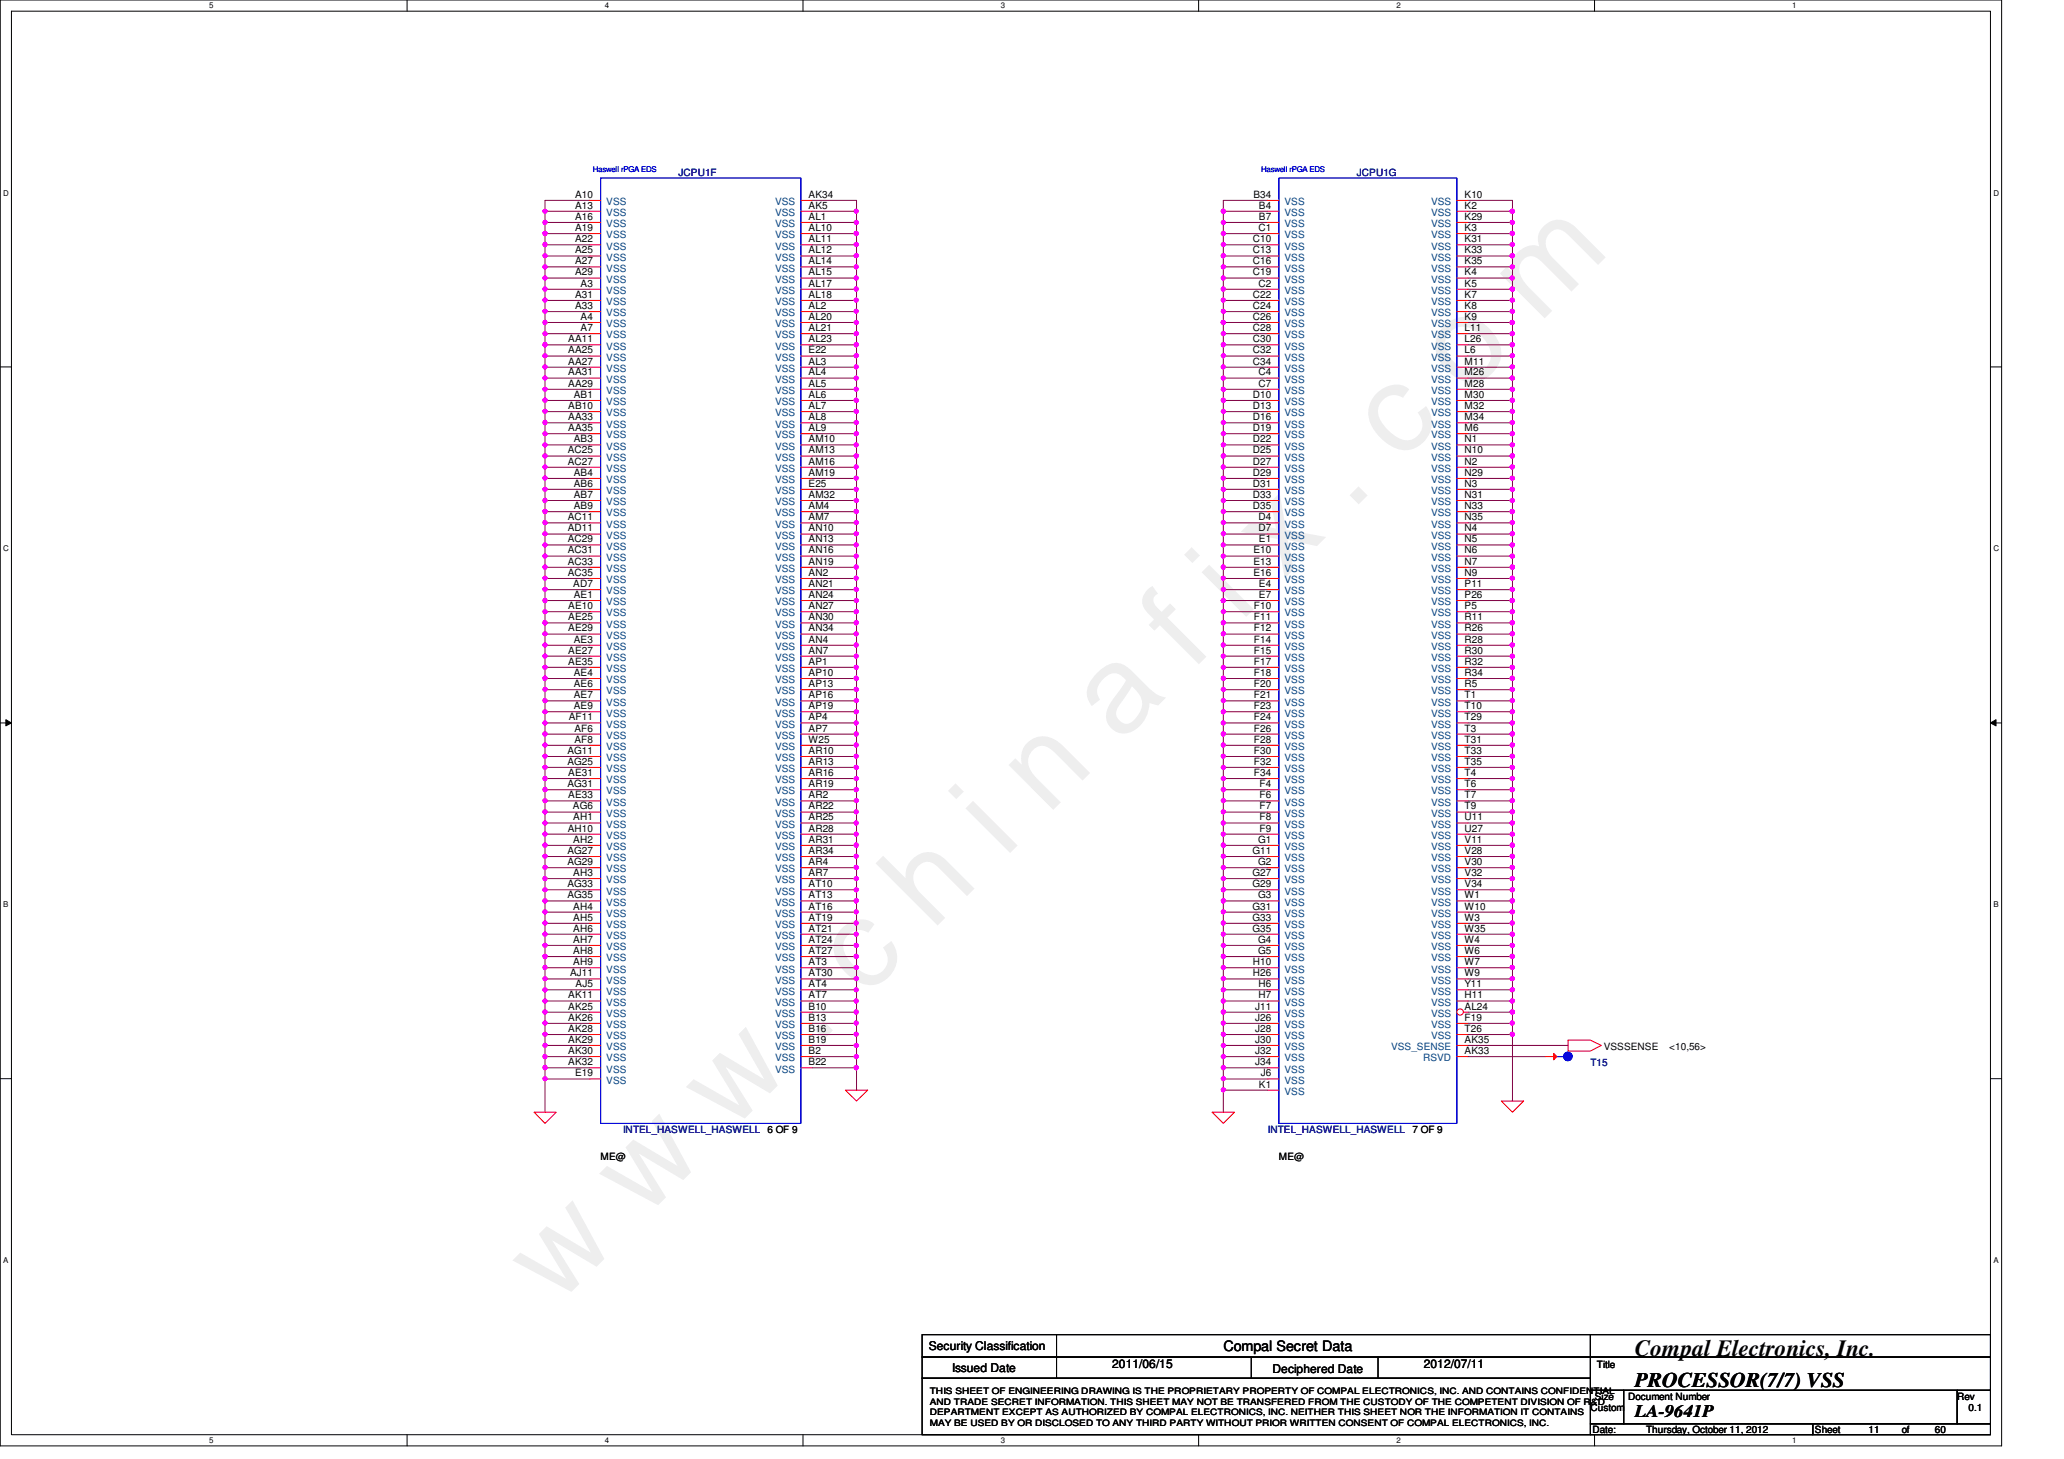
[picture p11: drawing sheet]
<svg xmlns="http://www.w3.org/2000/svg" width="297mm" height="210mm" viewBox="0 0 297 210" stroke-linecap="round" stroke-linejoin="round" font-family="sans-serif">
<defs><g id="words">
<text font-size="17.6" fill="#f0f" x="80.1" y="188" transform="rotate(-45 80.1 188)">w w w . c h i n a f i x . c o m</text>
<text font-size="3.3" x="235.3" y="195.1">Compal Electronics, Inc.</text>
<text font-size="3" x="235.3" y="199.6">PROCESSOR(7/7) VSS</text>
<text font-size="2.5" x="235.3" y="203.9">LA-9641P</text>
<text font-size="2.1" x="176.1" y="194.4">Compal Secret Data</text>
<g font-size="1.7">
<text x="133.7" y="194.3">Security Classification</text>
<text x="137" y="197.3">Issued Date</text>
<text x="160.1" y="196.8">2011/06/15</text>
<text x="183.1" y="197.5">Deciphered Date</text>
<text x="204.9" y="196.8">2012/07/11</text>
</g>
<g font-size="1.4">
<text x="82.8" y="28.4">A10</text>
<text x="116.4" y="28.4">AK34</text>
<text x="180.4" y="28.4">B34</text>
<text x="210.8" y="28.4">K10</text>
<text x="82.8" y="30">A13</text>
<text x="82.8" y="31.6">A16</text>
<text x="82.8" y="33.2">A19</text>
<text x="82.8" y="34.8">A22</text>
<text x="116.4" y="30">AK5</text>
<text x="116.4" y="31.6">AL1</text>
<text x="116.4" y="33.2">AL10</text>
<text x="116.4" y="34.8">AL11</text>
<text x="180.3" y="34.8">C10</text>
<text x="181.1" y="33.2">C1</text>
<text x="181.2" y="30">B4</text>
<text x="181.2" y="31.6">B7</text>
<text x="210.8" y="30">K2</text>
<text x="210.8" y="31.6">K29</text>
<text x="210.8" y="33.2">K3</text>
<text x="210.8" y="34.8">K31</text>
<text x="82.8" y="36.4">A25</text>
<text x="82.8" y="38">A27</text>
<text x="82.8" y="39.6">A29</text>
<text x="83.6" y="41.2">A3</text>
<text x="116.4" y="36.4">AL12</text>
<text x="116.4" y="38">AL14</text>
<text x="116.4" y="39.6">AL15</text>
<text x="116.4" y="41.2">AL17</text>
<text x="180.3" y="36.4">C13</text>
<text x="180.3" y="38">C16</text>
<text x="180.3" y="39.6">C19</text>
<text x="181.1" y="41.2">C2</text>
<text x="210.8" y="36.4">K33</text>
<text x="210.8" y="38">K35</text>
<text x="210.8" y="39.6">K4</text>
<text x="210.8" y="41.2">K5</text>
<text x="82.8" y="42.8">A31</text>
<text x="82.8" y="44.4">A33</text>
<text x="83.6" y="46">A4</text>
<text x="83.6" y="47.6">A7</text>
<text x="116.4" y="42.8">AL18</text>
<text x="116.4" y="44.4">AL2</text>
<text x="116.4" y="46">AL20</text>
<text x="116.4" y="47.6">AL21</text>
<text x="180.3" y="42.8">C22</text>
<text x="180.3" y="44.4">C24</text>
<text x="180.3" y="46">C26</text>
<text x="180.3" y="47.6">C28</text>
<text x="210.8" y="42.8">K7</text>
<text x="210.8" y="44.4">K8</text>
<text x="210.8" y="46">K9</text>
<text x="210.8" y="47.6">L11</text>
<text x="81.8" y="49.2">AA11</text>
<text x="81.8" y="50.8">AA25</text>
<text x="81.8" y="52.5">AA27</text>
<text x="116.4" y="49.2">AL23</text>
<text x="116.4" y="50.8">E22</text>
<text x="116.4" y="52.5">AL3</text>
<text x="180.3" y="49.2">C30</text>
<text x="180.3" y="50.8">C32</text>
<text x="180.3" y="52.5">C34</text>
<text x="210.8" y="49.2">L26</text>
<text x="210.8" y="50.8">L6</text>
<text x="210.8" y="52.5">M11</text>
<text x="81.8" y="54">AA31</text>
<text x="81.8" y="55.6">AA29</text>
<text x="81.8" y="58.8">AB10</text>
<text x="82.6" y="57.2">AB1</text>
<text x="116.4" y="54">AL4</text>
<text x="116.4" y="55.6">AL5</text>
<text x="116.4" y="57.2">AL6</text>
<text x="116.4" y="58.8">AL7</text>
<text x="180.3" y="57.2">D10</text>
<text x="180.3" y="58.8">D13</text>
<text x="181.1" y="54">C4</text>
<text x="181.1" y="55.6">C7</text>
<text x="210.8" y="54">M26</text>
<text x="210.8" y="55.6">M28</text>
<text x="210.8" y="57.2">M30</text>
<text x="210.8" y="58.8">M32</text>
<text x="81.7" y="65.2">AC25</text>
<text x="81.8" y="60.5">AA33</text>
<text x="81.8" y="62">AA35</text>
<text x="82.6" y="63.6">AB3</text>
<text x="116.4" y="60.5">AL8</text>
<text x="116.4" y="62">AL9</text>
<text x="116.4" y="63.6">AM10</text>
<text x="116.4" y="65.2">AM13</text>
<text x="180.3" y="60.5">D16</text>
<text x="180.3" y="62">D19</text>
<text x="180.3" y="63.6">D22</text>
<text x="180.3" y="65.2">D25</text>
<text x="210.8" y="60.5">M34</text>
<text x="210.8" y="62">M6</text>
<text x="210.8" y="63.6">N1</text>
<text x="210.8" y="65.2">N10</text>
<text x="81.7" y="66.8">AC27</text>
<text x="82.6" y="68.5">AB4</text>
<text x="82.6" y="70">AB6</text>
<text x="82.6" y="71.6">AB7</text>
<text x="116.4" y="66.8">AM16</text>
<text x="116.4" y="68.5">AM19</text>
<text x="116.4" y="70">E25</text>
<text x="116.4" y="71.6">AM32</text>
<text x="180.3" y="66.8">D27</text>
<text x="180.3" y="68.5">D29</text>
<text x="180.3" y="70">D31</text>
<text x="180.3" y="71.6">D33</text>
<text x="210.8" y="66.8">N2</text>
<text x="210.8" y="68.5">N29</text>
<text x="210.8" y="70">N3</text>
<text x="210.8" y="71.6">N31</text>
<text x="81.7" y="74.8">AC11</text>
<text x="81.7" y="76.5">AD11</text>
<text x="82.6" y="73.2">AB9</text>
<text x="116.4" y="73.2">AM4</text>
<text x="116.4" y="74.8">AM7</text>
<text x="116.4" y="76.5">AN10</text>
<text x="180.3" y="73.2">D35</text>
<text x="181.1" y="74.8">D4</text>
<text x="181.1" y="76.5">D7</text>
<text x="210.8" y="73.2">N33</text>
<text x="210.8" y="74.8">N35</text>
<text x="210.8" y="76.5">N4</text>
<text x="81.7" y="78">AC29</text>
<text x="81.7" y="79.6">AC31</text>
<text x="81.7" y="81.2">AC33</text>
<text x="81.7" y="82.8">AC35</text>
<text x="116.4" y="78">AN13</text>
<text x="116.4" y="79.6">AN16</text>
<text x="116.4" y="81.2">AN19</text>
<text x="116.4" y="82.8">AN2</text>
<text x="180.4" y="79.6">E10</text>
<text x="180.4" y="81.2">E13</text>
<text x="180.4" y="82.8">E16</text>
<text x="181.2" y="78">E1</text>
<text x="210.8" y="78">N5</text>
<text x="210.8" y="79.6">N6</text>
<text x="210.8" y="81.2">N7</text>
<text x="210.8" y="82.8">N9</text>
<text x="81.8" y="87.6">AE10</text>
<text x="81.8" y="89.2">AE25</text>
<text x="82.5" y="84.5">AD7</text>
<text x="82.6" y="86">AE1</text>
<text x="116.4" y="84.5">AN21</text>
<text x="116.4" y="86">AN24</text>
<text x="116.4" y="87.6">AN27</text>
<text x="116.4" y="89.2">AN30</text>
<text x="180.5" y="87.6">F10</text>
<text x="180.5" y="89.2">F11</text>
<text x="181.2" y="84.5">E4</text>
<text x="181.2" y="86">E7</text>
<text x="210.8" y="84.5">P11</text>
<text x="210.8" y="86">P26</text>
<text x="210.8" y="87.6">P5</text>
<text x="210.8" y="89.2">R11</text>
<text x="81.8" y="90.8">AE29</text>
<text x="81.8" y="94">AE27</text>
<text x="81.8" y="95.6">AE35</text>
<text x="82.6" y="92.5">AE3</text>
<text x="116.4" y="90.8">AN34</text>
<text x="116.4" y="92.5">AN4</text>
<text x="116.4" y="94">AN7</text>
<text x="116.4" y="95.6">AP1</text>
<text x="180.5" y="90.8">F12</text>
<text x="180.5" y="92.5">F14</text>
<text x="180.5" y="94">F15</text>
<text x="180.5" y="95.6">F17</text>
<text x="210.8" y="90.8">R26</text>
<text x="210.8" y="92.5">R28</text>
<text x="210.8" y="94">R30</text>
<text x="210.8" y="95.6">R32</text>
<text x="82.6" y="97.2">AE4</text>
<text x="82.6" y="98.8">AE6</text>
<text x="82.6" y="100.5">AE7</text>
<text x="116.4" y="97.2">AP10</text>
<text x="116.4" y="98.8">AP13</text>
<text x="116.4" y="100.5">AP16</text>
<text x="180.5" y="97.2">F18</text>
<text x="180.5" y="98.8">F20</text>
<text x="180.5" y="100.5">F21</text>
<text x="210.8" y="97.2">R34</text>
<text x="210.8" y="98.8">R5</text>
<text x="210.8" y="100.5">T1</text>
<text x="81.9" y="103.6">AF11</text>
<text x="82.6" y="102">AE9</text>
<text x="82.7" y="105.2">AF6</text>
<text x="82.7" y="106.8">AF8</text>
<text x="116.4" y="102">AP19</text>
<text x="116.4" y="103.6">AP4</text>
<text x="116.4" y="105.2">AP7</text>
<text x="116.4" y="106.8">W25</text>
<text x="180.5" y="102">F23</text>
<text x="180.5" y="103.6">F24</text>
<text x="180.5" y="105.2">F26</text>
<text x="180.5" y="106.8">F28</text>
<text x="210.8" y="102">T10</text>
<text x="210.8" y="103.6">T29</text>
<text x="210.8" y="105.2">T3</text>
<text x="210.8" y="106.8">T31</text>
<text x="81.7" y="108.5">AG11</text>
<text x="81.7" y="110">AG25</text>
<text x="81.7" y="113.2">AG31</text>
<text x="81.8" y="111.6">AE31</text>
<text x="116.4" y="108.5">AR10</text>
<text x="116.4" y="110">AR13</text>
<text x="116.4" y="111.6">AR16</text>
<text x="116.4" y="113.2">AR19</text>
<text x="180.5" y="108.5">F30</text>
<text x="180.5" y="110">F32</text>
<text x="180.5" y="111.6">F34</text>
<text x="181.3" y="113.2">F4</text>
<text x="210.8" y="108.5">T33</text>
<text x="210.8" y="110">T35</text>
<text x="210.8" y="111.6">T4</text>
<text x="210.8" y="113.2">T6</text>
<text x="81.7" y="119.6">AH10</text>
<text x="81.8" y="114.9">AE33</text>
<text x="82.5" y="116.5">AG6</text>
<text x="82.5" y="118">AH1</text>
<text x="116.4" y="114.9">AR2</text>
<text x="116.4" y="116.5">AR22</text>
<text x="116.4" y="118">AR25</text>
<text x="116.4" y="119.6">AR28</text>
<text x="181.3" y="114.9">F6</text>
<text x="181.3" y="116.5">F7</text>
<text x="181.3" y="118">F8</text>
<text x="181.3" y="119.6">F9</text>
<text x="210.8" y="114.9">T7</text>
<text x="210.8" y="116.5">T9</text>
<text x="210.8" y="118">U11</text>
<text x="210.8" y="119.6">U27</text>
<text x="81.7" y="122.9">AG27</text>
<text x="81.7" y="124.5">AG29</text>
<text x="82.5" y="121.2">AH2</text>
<text x="116.4" y="121.2">AR31</text>
<text x="116.4" y="122.9">AR34</text>
<text x="116.4" y="124.5">AR4</text>
<text x="180.3" y="122.9">G11</text>
<text x="181.1" y="121.2">G1</text>
<text x="181.1" y="124.5">G2</text>
<text x="210.8" y="121.2">V11</text>
<text x="210.8" y="122.9">V28</text>
<text x="210.8" y="124.5">V30</text>
<text x="81.7" y="127.6">AG33</text>
<text x="81.7" y="129.2">AG35</text>
<text x="82.5" y="126">AH3</text>
<text x="82.5" y="130.9">AH4</text>
<text x="116.4" y="126">AR7</text>
<text x="116.4" y="127.6">AT10</text>
<text x="116.4" y="129.2">AT13</text>
<text x="116.4" y="130.9">AT16</text>
<text x="180.3" y="126">G27</text>
<text x="180.3" y="127.6">G29</text>
<text x="180.3" y="130.9">G31</text>
<text x="181.1" y="129.2">G3</text>
<text x="210.8" y="126">V32</text>
<text x="210.8" y="127.6">V34</text>
<text x="210.8" y="129.2">W1</text>
<text x="210.8" y="130.9">W10</text>
<text x="82.5" y="132.5">AH5</text>
<text x="82.5" y="134">AH6</text>
<text x="82.5" y="135.6">AH7</text>
<text x="82.5" y="137.2">AH8</text>
<text x="116.4" y="132.5">AT19</text>
<text x="116.4" y="134">AT21</text>
<text x="116.4" y="135.6">AT24</text>
<text x="116.4" y="137.2">AT27</text>
<text x="180.3" y="132.5">G33</text>
<text x="180.3" y="134">G35</text>
<text x="181.1" y="135.6">G4</text>
<text x="181.1" y="137.2">G5</text>
<text x="210.8" y="132.5">W3</text>
<text x="210.8" y="134">W35</text>
<text x="210.8" y="135.6">W4</text>
<text x="210.8" y="137.2">W6</text>
<text x="81.8" y="143.6">AK11</text>
<text x="82" y="140.5">AJ11</text>
<text x="82.5" y="138.9">AH9</text>
<text x="82.8" y="142">AJ5</text>
<text x="116.4" y="138.9">AT3</text>
<text x="116.4" y="140.5">AT30</text>
<text x="116.4" y="142">AT4</text>
<text x="116.4" y="143.6">AT7</text>
<text x="180.3" y="138.9">H10</text>
<text x="180.3" y="140.5">H26</text>
<text x="181.1" y="142">H6</text>
<text x="181.1" y="143.6">H7</text>
<text x="210.8" y="138.9">W7</text>
<text x="210.8" y="140.5">W9</text>
<text x="210.8" y="142">Y11</text>
<text x="210.8" y="143.6">H11</text>
<text x="81.8" y="145.2">AK25</text>
<text x="81.8" y="146.9">AK26</text>
<text x="81.8" y="148.5">AK28</text>
<text x="116.4" y="145.2">B10</text>
<text x="116.4" y="146.9">B13</text>
<text x="116.4" y="148.5">B16</text>
<text x="180.6" y="145.2">J11</text>
<text x="180.6" y="146.9">J26</text>
<text x="180.6" y="148.5">J28</text>
<text x="210.8" y="145.2">AL24</text>
<text x="210.8" y="146.9">F19</text>
<text x="210.8" y="148.5">T26</text>
<text x="81.8" y="150">AK29</text>
<text x="81.8" y="151.6">AK30</text>
<text x="81.8" y="153.2">AK32</text>
<text x="82.8" y="154.9">E19</text>
<text x="116.4" y="150">B19</text>
<text x="116.4" y="151.6">B2</text>
<text x="116.4" y="153.2">B22</text>
<text x="180.6" y="150">J30</text>
<text x="180.6" y="151.6">J32</text>
<text x="180.6" y="153.2">J34</text>
<text x="181.4" y="154.9">J6</text>
<text x="210.8" y="151.6">AK33</text>
<text x="210.8" y="150">AK35</text>
<text x="230.8" y="151">VSSSENSE</text>
<text x="240.2" y="151">&lt;10,56&gt;</text>
<text x="181.2" y="156.5">K1</text>
<text x="86.4" y="166.8">ME@</text>
<text x="110.4" y="163">6 OF 9</text>
<text x="184.1" y="166.8">ME@</text>
<text x="203.3" y="163">7 OF 9</text>
<text x="229.8" y="196.8">Title</text>
<text x="228.9" y="203">Custom</text>
<text x="229.5" y="201.4">Size</text>
<text x="234.3" y="201.4">Document Number</text>
<text x="281.7" y="201.4">Rev</text>
<text x="283.3" y="203">0.1</text>
<text x="229.2" y="206.2">Date:</text>
<text x="236.9" y="206.2">Thursday, October 11, 2012</text>
<text x="261.2" y="206.2">Sheet</text>
<text x="268.9" y="206.2">11</text>
<text x="273.7" y="206.2">of</text>
<text x="278.5" y="206.2">60</text>
</g>
<g font-size="1.4" fill="#004080">
<text x="87.2" y="29.5">VSS</text>
<text x="111.5" y="29.5">VSS</text>
<text x="184.9" y="29.5">VSS</text>
<text x="205.9" y="29.5">VSS</text>
<text x="87.2" y="31.1">VSS</text>
<text x="87.2" y="32.7">VSS</text>
<text x="87.2" y="34.3">VSS</text>
<text x="87.2" y="35.9">VSS</text>
<text x="111.5" y="31.1">VSS</text>
<text x="111.5" y="32.7">VSS</text>
<text x="111.5" y="34.3">VSS</text>
<text x="111.5" y="35.9">VSS</text>
<text x="184.9" y="31.1">VSS</text>
<text x="184.9" y="32.7">VSS</text>
<text x="184.9" y="34.3">VSS</text>
<text x="184.9" y="35.9">VSS</text>
<text x="205.9" y="31.1">VSS</text>
<text x="205.9" y="32.7">VSS</text>
<text x="205.9" y="34.3">VSS</text>
<text x="205.9" y="35.9">VSS</text>
<text x="87.2" y="37.5">VSS</text>
<text x="87.2" y="39.1">VSS</text>
<text x="87.2" y="40.7">VSS</text>
<text x="111.5" y="37.5">VSS</text>
<text x="111.5" y="39.1">VSS</text>
<text x="111.5" y="40.7">VSS</text>
<text x="184.9" y="37.5">VSS</text>
<text x="184.9" y="39.1">VSS</text>
<text x="184.9" y="40.7">VSS</text>
<text x="205.9" y="37.5">VSS</text>
<text x="205.9" y="39.1">VSS</text>
<text x="205.9" y="40.7">VSS</text>
<text x="87.2" y="42.3">VSS</text>
<text x="87.2" y="43.9">VSS</text>
<text x="87.2" y="45.5">VSS</text>
<text x="87.2" y="47.1">VSS</text>
<text x="111.5" y="42.3">VSS</text>
<text x="111.5" y="43.9">VSS</text>
<text x="111.5" y="45.5">VSS</text>
<text x="111.5" y="47.1">VSS</text>
<text x="184.9" y="42.3">VSS</text>
<text x="184.9" y="43.9">VSS</text>
<text x="184.9" y="45.5">VSS</text>
<text x="184.9" y="47.1">VSS</text>
<text x="205.9" y="42.3">VSS</text>
<text x="205.9" y="43.9">VSS</text>
<text x="205.9" y="45.5">VSS</text>
<text x="205.9" y="47.1">VSS</text>
<text x="87.2" y="48.7">VSS</text>
<text x="87.2" y="50.3">VSS</text>
<text x="87.2" y="51.9">VSS</text>
<text x="87.2" y="53.5">VSS</text>
<text x="111.5" y="48.7">VSS</text>
<text x="111.5" y="50.3">VSS</text>
<text x="111.5" y="51.9">VSS</text>
<text x="111.5" y="53.5">VSS</text>
<text x="184.9" y="48.7">VSS</text>
<text x="184.9" y="50.3">VSS</text>
<text x="184.9" y="51.9">VSS</text>
<text x="184.9" y="53.5">VSS</text>
<text x="205.9" y="48.7">VSS</text>
<text x="205.9" y="50.3">VSS</text>
<text x="205.9" y="51.9">VSS</text>
<text x="205.9" y="53.5">VSS</text>
<text x="87.2" y="55.1">VSS</text>
<text x="87.2" y="56.7">VSS</text>
<text x="87.2" y="58.3">VSS</text>
<text x="87.2" y="59.9">VSS</text>
<text x="111.5" y="55.1">VSS</text>
<text x="111.5" y="56.7">VSS</text>
<text x="111.5" y="58.3">VSS</text>
<text x="111.5" y="59.9">VSS</text>
<text x="184.9" y="55.1">VSS</text>
<text x="184.9" y="56.7">VSS</text>
<text x="184.9" y="58.3">VSS</text>
<text x="184.9" y="59.9">VSS</text>
<text x="205.9" y="55.1">VSS</text>
<text x="205.9" y="56.7">VSS</text>
<text x="205.9" y="58.3">VSS</text>
<text x="205.9" y="59.9">VSS</text>
<text x="87.2" y="61.5">VSS</text>
<text x="87.2" y="63.1">VSS</text>
<text x="87.2" y="64.7">VSS</text>
<text x="111.5" y="61.5">VSS</text>
<text x="111.5" y="63.1">VSS</text>
<text x="111.5" y="64.7">VSS</text>
<text x="184.9" y="61.5">VSS</text>
<text x="184.9" y="63.1">VSS</text>
<text x="184.9" y="64.7">VSS</text>
<text x="205.9" y="61.5">VSS</text>
<text x="205.9" y="63.1">VSS</text>
<text x="205.9" y="64.7">VSS</text>
<text x="87.2" y="66.3">VSS</text>
<text x="87.2" y="67.9">VSS</text>
<text x="87.2" y="69.5">VSS</text>
<text x="87.2" y="71.1">VSS</text>
<text x="111.5" y="66.3">VSS</text>
<text x="111.5" y="67.9">VSS</text>
<text x="111.5" y="69.5">VSS</text>
<text x="111.5" y="71.1">VSS</text>
<text x="184.9" y="66.3">VSS</text>
<text x="184.9" y="67.9">VSS</text>
<text x="184.9" y="69.5">VSS</text>
<text x="184.9" y="71.1">VSS</text>
<text x="205.9" y="66.3">VSS</text>
<text x="205.9" y="67.9">VSS</text>
<text x="205.9" y="69.5">VSS</text>
<text x="205.9" y="71.1">VSS</text>
<text x="87.2" y="72.7">VSS</text>
<text x="87.2" y="74.3">VSS</text>
<text x="87.2" y="75.9">VSS</text>
<text x="87.2" y="77.5">VSS</text>
<text x="111.5" y="72.7">VSS</text>
<text x="111.5" y="74.3">VSS</text>
<text x="111.5" y="75.9">VSS</text>
<text x="111.5" y="77.5">VSS</text>
<text x="184.9" y="72.7">VSS</text>
<text x="184.9" y="74.3">VSS</text>
<text x="184.9" y="75.9">VSS</text>
<text x="184.9" y="77.5">VSS</text>
<text x="205.9" y="72.7">VSS</text>
<text x="205.9" y="74.3">VSS</text>
<text x="205.9" y="75.9">VSS</text>
<text x="205.9" y="77.5">VSS</text>
<text x="87.2" y="79.1">VSS</text>
<text x="87.2" y="80.7">VSS</text>
<text x="87.2" y="82.3">VSS</text>
<text x="87.2" y="83.9">VSS</text>
<text x="111.5" y="79.1">VSS</text>
<text x="111.5" y="80.7">VSS</text>
<text x="111.5" y="82.3">VSS</text>
<text x="111.5" y="83.9">VSS</text>
<text x="184.9" y="79.1">VSS</text>
<text x="184.9" y="80.7">VSS</text>
<text x="184.9" y="82.3">VSS</text>
<text x="184.9" y="83.9">VSS</text>
<text x="205.9" y="79.1">VSS</text>
<text x="205.9" y="80.7">VSS</text>
<text x="205.9" y="82.3">VSS</text>
<text x="205.9" y="83.9">VSS</text>
<text x="87.2" y="85.5">VSS</text>
<text x="87.2" y="87.1">VSS</text>
<text x="87.2" y="88.7">VSS</text>
<text x="111.5" y="85.5">VSS</text>
<text x="111.5" y="87.1">VSS</text>
<text x="111.5" y="88.7">VSS</text>
<text x="184.9" y="85.5">VSS</text>
<text x="184.9" y="87.1">VSS</text>
<text x="184.9" y="88.7">VSS</text>
<text x="205.9" y="85.5">VSS</text>
<text x="205.9" y="87.1">VSS</text>
<text x="205.9" y="88.7">VSS</text>
<text x="87.2" y="90.3">VSS</text>
<text x="87.2" y="91.9">VSS</text>
<text x="87.2" y="93.5">VSS</text>
<text x="87.2" y="95.1">VSS</text>
<text x="111.5" y="90.3">VSS</text>
<text x="111.5" y="91.9">VSS</text>
<text x="111.5" y="93.5">VSS</text>
<text x="111.5" y="95.1">VSS</text>
<text x="184.9" y="90.3">VSS</text>
<text x="184.9" y="91.9">VSS</text>
<text x="184.9" y="93.5">VSS</text>
<text x="184.9" y="95.1">VSS</text>
<text x="205.9" y="90.3">VSS</text>
<text x="205.9" y="91.9">VSS</text>
<text x="205.9" y="93.5">VSS</text>
<text x="205.9" y="95.1">VSS</text>
<text x="87.2" y="96.7">VSS</text>
<text x="87.2" y="98.3">VSS</text>
<text x="87.2" y="99.9">VSS</text>
<text x="87.2" y="101.5">VSS</text>
<text x="111.5" y="96.7">VSS</text>
<text x="111.5" y="98.3">VSS</text>
<text x="111.5" y="99.9">VSS</text>
<text x="111.5" y="101.5">VSS</text>
<text x="184.9" y="96.7">VSS</text>
<text x="184.9" y="98.3">VSS</text>
<text x="184.9" y="99.9">VSS</text>
<text x="184.9" y="101.5">VSS</text>
<text x="205.9" y="96.7">VSS</text>
<text x="205.9" y="98.3">VSS</text>
<text x="205.9" y="99.9">VSS</text>
<text x="205.9" y="101.5">VSS</text>
<text x="87.2" y="103.1">VSS</text>
<text x="87.2" y="104.7">VSS</text>
<text x="87.2" y="106.3">VSS</text>
<text x="87.2" y="107.9">VSS</text>
<text x="111.5" y="103.1">VSS</text>
<text x="111.5" y="104.7">VSS</text>
<text x="111.5" y="106.3">VSS</text>
<text x="111.5" y="107.9">VSS</text>
<text x="184.9" y="103.1">VSS</text>
<text x="184.9" y="104.7">VSS</text>
<text x="184.9" y="106.3">VSS</text>
<text x="184.9" y="107.9">VSS</text>
<text x="205.9" y="103.1">VSS</text>
<text x="205.9" y="104.7">VSS</text>
<text x="205.9" y="106.3">VSS</text>
<text x="205.9" y="107.9">VSS</text>
<text x="87.2" y="109.5">VSS</text>
<text x="87.2" y="111.1">VSS</text>
<text x="87.2" y="112.7">VSS</text>
<text x="111.5" y="109.5">VSS</text>
<text x="111.5" y="111.1">VSS</text>
<text x="111.5" y="112.7">VSS</text>
<text x="184.9" y="109.5">VSS</text>
<text x="184.9" y="111.1">VSS</text>
<text x="184.9" y="112.7">VSS</text>
<text x="205.9" y="109.5">VSS</text>
<text x="205.9" y="111.1">VSS</text>
<text x="205.9" y="112.7">VSS</text>
<text x="87.2" y="114.3">VSS</text>
<text x="87.2" y="115.9">VSS</text>
<text x="87.2" y="117.5">VSS</text>
<text x="87.2" y="119.1">VSS</text>
<text x="111.5" y="114.3">VSS</text>
<text x="111.5" y="115.9">VSS</text>
<text x="111.5" y="117.5">VSS</text>
<text x="111.5" y="119.1">VSS</text>
<text x="184.9" y="114.3">VSS</text>
<text x="184.9" y="115.9">VSS</text>
<text x="184.9" y="117.5">VSS</text>
<text x="184.9" y="119.1">VSS</text>
<text x="205.9" y="114.3">VSS</text>
<text x="205.9" y="115.9">VSS</text>
<text x="205.9" y="117.5">VSS</text>
<text x="205.9" y="119.1">VSS</text>
<text x="87.2" y="120.7">VSS</text>
<text x="87.2" y="122.3">VSS</text>
<text x="87.2" y="123.9">VSS</text>
<text x="87.2" y="125.5">VSS</text>
<text x="111.5" y="120.7">VSS</text>
<text x="111.5" y="122.3">VSS</text>
<text x="111.5" y="123.9">VSS</text>
<text x="111.5" y="125.5">VSS</text>
<text x="184.9" y="120.7">VSS</text>
<text x="184.9" y="122.3">VSS</text>
<text x="184.9" y="123.9">VSS</text>
<text x="184.9" y="125.5">VSS</text>
<text x="205.9" y="120.7">VSS</text>
<text x="205.9" y="122.3">VSS</text>
<text x="205.9" y="123.9">VSS</text>
<text x="205.9" y="125.5">VSS</text>
<text x="87.2" y="127.1">VSS</text>
<text x="87.2" y="128.7">VSS</text>
<text x="87.2" y="130.3">VSS</text>
<text x="87.2" y="131.9">VSS</text>
<text x="111.5" y="127.1">VSS</text>
<text x="111.5" y="128.7">VSS</text>
<text x="111.5" y="130.3">VSS</text>
<text x="111.5" y="131.9">VSS</text>
<text x="184.9" y="127.1">VSS</text>
<text x="184.9" y="128.7">VSS</text>
<text x="184.9" y="130.3">VSS</text>
<text x="184.9" y="131.9">VSS</text>
<text x="205.9" y="127.1">VSS</text>
<text x="205.9" y="128.7">VSS</text>
<text x="205.9" y="130.3">VSS</text>
<text x="205.9" y="131.9">VSS</text>
<text x="87.2" y="133.5">VSS</text>
<text x="87.2" y="135.1">VSS</text>
<text x="87.2" y="136.7">VSS</text>
<text x="111.5" y="133.5">VSS</text>
<text x="111.5" y="135.1">VSS</text>
<text x="111.5" y="136.7">VSS</text>
<text x="184.9" y="133.5">VSS</text>
<text x="184.9" y="135.1">VSS</text>
<text x="184.9" y="136.7">VSS</text>
<text x="205.9" y="133.5">VSS</text>
<text x="205.9" y="135.1">VSS</text>
<text x="205.9" y="136.7">VSS</text>
<text x="87.2" y="138.3">VSS</text>
<text x="87.2" y="139.9">VSS</text>
<text x="87.2" y="141.5">VSS</text>
<text x="87.2" y="143.1">VSS</text>
<text x="111.5" y="138.3">VSS</text>
<text x="111.5" y="139.9">VSS</text>
<text x="111.5" y="141.5">VSS</text>
<text x="111.5" y="143.1">VSS</text>
<text x="184.9" y="138.3">VSS</text>
<text x="184.9" y="139.9">VSS</text>
<text x="184.9" y="141.5">VSS</text>
<text x="184.9" y="143.1">VSS</text>
<text x="205.9" y="138.3">VSS</text>
<text x="205.9" y="139.9">VSS</text>
<text x="205.9" y="141.5">VSS</text>
<text x="205.9" y="143.1">VSS</text>
<text x="87.2" y="144.7">VSS</text>
<text x="87.2" y="146.3">VSS</text>
<text x="87.2" y="147.9">VSS</text>
<text x="87.2" y="149.5">VSS</text>
<text x="111.5" y="144.7">VSS</text>
<text x="111.5" y="146.3">VSS</text>
<text x="111.5" y="147.9">VSS</text>
<text x="111.5" y="149.5">VSS</text>
<text x="184.9" y="144.7">VSS</text>
<text x="184.9" y="146.3">VSS</text>
<text x="184.9" y="147.9">VSS</text>
<text x="184.9" y="149.5">VSS</text>
<text x="205.9" y="144.7">VSS</text>
<text x="205.9" y="146.3">VSS</text>
<text x="205.9" y="147.9">VSS</text>
<text x="205.9" y="149.5">VSS</text>
<text x="87.2" y="151.1">VSS</text>
<text x="87.2" y="152.7">VSS</text>
<text x="87.2" y="154.3">VSS</text>
<text x="87.2" y="155.9">VSS</text>
<text x="111.5" y="151.1">VSS</text>
<text x="111.5" y="152.7">VSS</text>
<text x="111.5" y="154.3">VSS</text>
<text x="184.9" y="151.1">VSS</text>
<text x="184.9" y="152.7">VSS</text>
<text x="184.9" y="154.3">VSS</text>
<text x="184.9" y="155.9">VSS</text>
<text x="200.2" y="151.1">VSS_SENSE</text>
<text x="204.8" y="152.7">RSVD</text>
<text x="184.9" y="157.5">VSS</text>
</g>
<g font-size="1.4" fill="#000080">
<text x="97.7" y="25.4">JCPU1F</text>
<text x="195.3" y="25.4">JCPU1G</text>
<text x="228.9" y="153.4">T15</text>
<text x="89.7" y="163">INTEL_HASWELL_HASWELL</text>
<text x="182.5" y="163">INTEL_HASWELL_HASWELL</text>
</g>
<g font-size="1.3">
<text x="133.8" y="200.6">THIS SHEET OF ENGINEERING DRAWING IS THE PROPRIETARY PROPERTY OF COMPAL ELECTRONICS, INC. AND CONTAINS CONFIDENTIAL</text>
<text x="133.8" y="202.1">AND TRADE SECRET INFORMATION. THIS SHEET MAY NOT BE TRANSFERED FROM THE CUSTODY OF THE COMPETENT DIVISION OF R&amp;D</text>
<text x="133.8" y="203.6">DEPARTMENT EXCEPT AS AUTHORIZED BY COMPAL ELECTRONICS, INC. NEITHER THIS SHEET NOR THE INFORMATION IT CONTAINS</text>
<text x="133.8" y="205.1">MAY BE USED BY OR DISCLOSED TO ANY THIRD PARTY WITHOUT PRIOR WRITTEN CONSENT OF COMPAL ELECTRONICS, INC.</text>
</g>
<g font-size="1.1">
<text x="30.1" y="1.1">5</text>
<text x="87" y="1.1">4</text>
<text x="144" y="1.1">3</text>
<text x="201" y="1.1">2</text>
<text x="257.9" y="1.1">1</text>
<text x=".5" y="28.2">D</text>
<text x="286.9" y="28.2">D</text>
<text x=".5" y="79.3">C</text>
<text x="286.9" y="79.3">C</text>
<text x=".5" y="130.6">B</text>
<text x="286.9" y="130.6">B</text>
<text x=".5" y="181.7">A</text>
<text x="286.9" y="181.7">A</text>
<text x="30.1" y="207.6">5</text>
<text x="87" y="207.6">4</text>
<text x="144" y="207.6">3</text>
<text x="201" y="207.6">2</text>
<text x="257.9" y="207.6">1</text>
</g>
<g font-size="1.1" fill="#00f">
<text x="85.3" y="24.7">Haswell rPGA EDS</text>
<text x="181.5" y="24.7">Haswell rPGA EDS</text>
</g>
</g></defs>
<path d="M0 0h288.1v208h-288.1zM1.6 1.6h284.9v204.8h-284.9z" fill="none" stroke="#000" stroke-width=".14"/>
<g fill="#fff">
<path d="M30.1 .2h.6v1.2h-.6z"/>
<path d="M30.1 206.6h.6v1.2h-.6z"/>
</g>
<path d="M58.6 0v1.6M58.6 206.4v1.6" fill="none" stroke="#000" stroke-width=".14"/>
<g fill="#fff">
<path d="M87 .2h.6v1.2h-.6z"/>
<path d="M87 206.6h.6v1.2h-.6z"/>
</g>
<path d="M115.6 0v1.6M115.6 206.4v1.6" fill="none" stroke="#000" stroke-width=".14"/>
<g fill="#fff">
<path d="M144 .2h.6v1.2h-.6z"/>
<path d="M144 206.6h.6v1.2h-.6z"/>
</g>
<path d="M172.5 0v1.6M172.5 206.4v1.6" fill="none" stroke="#000" stroke-width=".14"/>
<g fill="#fff">
<path d="M200.9 .2h.6v1.2h-.6z"/>
<path d="M200.9 206.6h.6v1.2h-.6z"/>
</g>
<path d="M229.5 0v1.6M229.5 206.4v1.6" fill="none" stroke="#000" stroke-width=".14"/>
<g fill="#fff">
<path d="M257.9 .2h.6v1.2h-.6z"/>
<path d="M257.9 206.6h.6v1.2h-.6z"/>
<path d="M.5 27.2h.7v1.2h-.7z"/>
<path d="M286.9 27.2h.7v1.2h-.7z"/>
<path d="M.5 78.4h.7v1.1h-.7z"/>
<path d="M286.9 78.4h.7v1.1h-.7z"/>
</g>
<path d="M0 52.8h1.6M286.5 52.8h1.6" fill="none" stroke="#000" stroke-width=".14"/>
<g fill="#fff">
<path d="M.5 129.6h.7v1.2h-.7z"/>
<path d="M286.9 129.6h.7v1.2h-.7z"/>
</g>
<path d="M0 104h1.6M.8 103.5l.8 .5-.8 .4zM286.5 104l.8-.5v.9zM286.5 104h1.6" fill="none" stroke="#000" stroke-width=".14"/>
<path d="M.8 103.5l.8 .5-.8 .4zM286.5 104l.8-.5v.9z" fill="#000"/>
<g fill="#fff">
<path d="M.5 180.8h.7v1.1h-.7z"/>
<path d="M286.9 180.8h.7v1.1h-.7z"/>
</g>
<g fill="none" stroke="#000" stroke-width=".14">
<path d="M0 155.2h1.6M286.5 155.2h1.6M132.7 192h96.2v3.2h-96.2zM132.7 195.2h96.2v3.1h-96.2zM132.7 198.3h96.2v8.1h-96.2zM152.1 192v6.3M180.1 195.2v3.1M198.3 195.2v3.1M228.9 192h57.6v3.2h-57.6zM228.9 195.2h57.6v4.8h-57.6zM228.9 200h4.8v4.8h-4.8zM228.9 204.8h32v1.6h-32z"/>
<path d="M233.7 200h48v4.8h-48zM260.9 204.8h25.6v1.6h-25.6zM281.7 200h4.8v4.8h-4.8z"/>
</g>
<path d="M86.4 25.6h28.9v136h-28.9zM184.1 25.6h25.6v136h-25.6z" fill="none" stroke="#00f" stroke-width=".14"/>
<use href="#words"/>
</svg>
